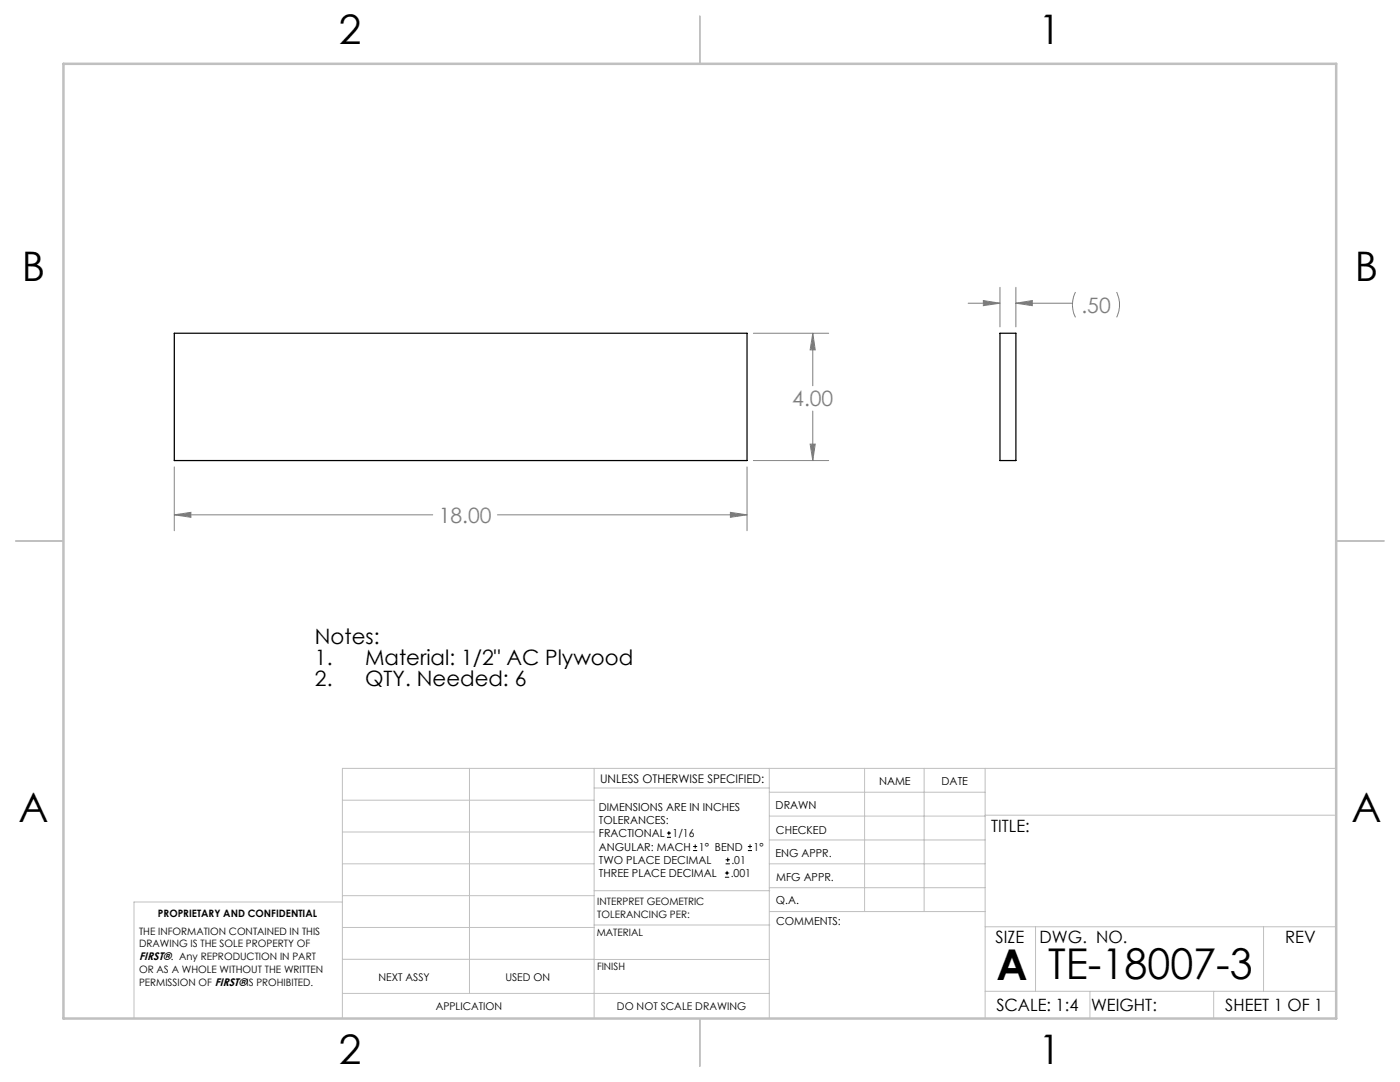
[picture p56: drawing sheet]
<svg xmlns="http://www.w3.org/2000/svg" width="279mm" height="216mm" viewBox="0 0 279 216" stroke-linecap="round" stroke-linejoin="round" font-family="sans-serif">
<defs><g id="words">
<g font-size="8.5">
<text x="198.9" y="195.5">A</text>
<text x="209.2" y="195.4">TE-18007-3</text>
</g>
<g font-size="8.1">
<text x="67.6" y="8.9">2</text>
<text x="207.3" y="8.9">1</text>
<text x="4.4" y="56.2">B</text>
<text x="270.4" y="56.2">B</text>
<text x="3.7" y="164.1">A</text>
<text x="269.7" y="164.1">A</text>
<text x="67.6" y="212.4">2</text>
<text x="207.3" y="212.4">1</text>
</g>
<g font-size="4.2" fill="#808080">
<text x="215.8" y="62.4">.50</text>
<text x="158.1" y="81.1">4.00</text>
<text x="87.6" y="104.3">18.00</text>
</g>
<g font-size="4.2">
<text x="62.9" y="128.5">Notes:</text>
<text x="62.9" y="132.7">1.</text>
<text x="62.9" y="136.9">2.</text>
<text x="72.9" y="132.7">Material: 1/2&quot; AC Plywood</text>
<text x="72.9" y="136.9">QTY. Needed: 6</text>
</g>
<g font-size="3.4">
<text x="197.8" y="166">TITLE:</text>
<text x="198.7" y="188.1">SIZE</text>
<text x="207.5" y="188.1">DWG. NO.</text>
<text x="256.5" y="188.2">REV</text>
<text x="198.8" y="201.7">SCALE: 1:4</text>
<text x="217.7" y="201.8">WEIGHT:</text>
<text x="244.5" y="201.7">SHEET 1 OF 1</text>
</g>
<text font-size="2.4" x="119.8" y="156.2">UNLESS OTHERWISE SPECIFIED:</text>
<g font-size="2.2">
<text x="119.5" y="161.8">DIMENSIONS ARE IN INCHES</text>
<text x="154.8" y="161.4">DRAWN</text>
<text x="175.4" y="156.6">NAME</text>
<text x="187.9" y="156.7">DATE</text>
<text x="119.5" y="164.4">TOLERANCES:</text>
<text x="119.5" y="167.1">FRACTIONAL</text>
<text x="134.2" y="167.1">1/16</text>
<text x="154.9" y="166.3">CHECKED</text>
<text x="119.5" y="172.4">TWO PLACE DECIMAL</text>
<text x="119.5" y="169.7">ANGULAR: MACH</text>
<text x="139.5" y="169.7">1° BEND</text>
<text x="146" y="172.4">.01</text>
<text x="150.4" y="169.7">1°</text>
<text x="154.8" y="171">ENG APPR.</text>
<text x="119.5" y="175">THREE PLACE DECIMAL</text>
<text x="145.8" y="175">.001</text>
<text x="154.9" y="175.7">MFG APPR.</text>
<text x="154.9" y="180.4">Q.A.</text>
<text x="154.9" y="184.6">COMMENTS:</text>
<text x="27.8" y="191.6">FIRST®. Any REPRODUCTION IN PART</text>
</g>
<g font-size="2.1">
<text x="75.5" y="195.7">NEXT ASSY</text>
<text x="100.9" y="195.7">USED ON</text>
<text x="86.9" y="201.5">APPLICATION</text>
<text x="123.1" y="201.6">DO NOT SCALE DRAWING</text>
</g>
<g font-size="2">
<text x="31.5" y="182.9">PROPRIETARY AND CONFIDENTIAL</text>
<text x="119.2" y="180.6">INTERPRET GEOMETRIC</text>
<text x="119.2" y="183.1">TOLERANCING PER:</text>
<text x="27.8" y="186.5">THE INFORMATION CONTAINED IN THIS</text>
<text x="27.8" y="189">DRAWING IS THE SOLE PROPERTY OF</text>
<text x="119.1" y="186.7">MATERIAL</text>
<text x="27.8" y="194.1">OR AS A WHOLE WITHOUT THE WRITTEN</text>
<text x="27.8" y="196.7">PERMISSION OF FIRST®IS PROHIBITED.</text>
<text x="119.1" y="193.5">FINISH</text>
</g>
</g></defs>
<g fill="none" stroke="#c0c0c0" stroke-width=".2">
<path d="M68.3 159.7h50.3M93.7 153.3v44.9M118.6 153.3v49.9M118.6 157.2h34.9M153.5 153.3v49.9M153.5 158.1h43.1M172.5 153.3v28.6M184.4 153.3v28.6M196.6 153.3v49.9M266.7 153.3h-198.4v49.9M68.3 178.7h50.3M68.3 172.4h50.3"/>
<path d="M68.3 166h50.3M68.3 180h-41.6v23.2M118.6 177.7h35M153.5 167.6h43.1M153.5 162.8h43.1M153.5 172.4h43.1M153.5 177.1h43.1M196.6 162.7h70.1M68.3 198.2h85.2M68.3 191.4l85.2 .1M68.3 185.1h50.3M118.6 184.6h35"/>
<path d="M153.6 181.9h43M196.6 197.8h70.1M196.6 184.9h70.1M206.7 184.9v12.9M217.5 197.8v5.4M242.2 197.8v5.4M252.2 184.9v12.9"/>
</g>
<path d="M139.7 3.2v9.5M3.1 107.9h9.6M266.7 107.9h9.5M139.7 203.2v9.6" fill="none" stroke="#c0c0c0" stroke-width=".25"/>
<path d="M12.7 12.7h254v190.5h-254z" fill="none" stroke="#c0c0c0" stroke-width=".5"/>
<g fill="none" stroke="#808080" stroke-width=".2">
<path d="M196.3 60l3.3 .5-3.3 .5zM199.6 57.3v7.9M202.7 57.3v7.9M214.6 58.3a5.6 5.6 0 0 0 0 5M222.8 58.3a5.9 5.9 0 0 1 0 5M150.4 66.5h15M162.2 66.5l.5 3.3h-1zM162.2 66.5v10.5M193.2 60.5h6.4M202.7 60.5l3.3-.5v1zM202.7 60.5h11.3M34.8 93.2v12.7"/>
<path d="M149.1 93.2v12.7M150.4 91.9h15M161.7 88.6h1l-.5 3.3zM162.2 82v9.9M34.8 102.7l3.3-.5v1zM34.8 102.7h51.6M99.3 102.7h49.8M145.8 102.2l3.3 .5-3.3 .5z"/>
</g>
<path d="M34.8 102.7l3.3-.5v1zM145.8 102.2l3.3 .5-3.3 .5zM161.7 88.6h1l-.5 3.3zM162.2 66.5l.5 3.3h-1zM196.3 60l3.3 .5-3.3 .5zM202.7 60.5l3.3-.5v1z" fill="#808080"/>
<path d="M34.8 66.5h114.3v25.4h-114.3zM199.6 66.5h3.1v25.4h-3.1z" fill="none" stroke="#000" stroke-width=".25"/>
<g fill="none" stroke="#000" stroke-width=".2">
<path d="M133.1 167.1h.8M133.1 166.2h.8M133.5 165.8v.9M138.3 169.7h.8M138.3 168.9h.8M138.7 168.5v.8M144.7 175h.8M144.7 174.2h.8M144.8 172.4h.9M144.8 171.6h.9M145.1 173.8v.8M145.2 171.1v.9"/>
<path d="M149.3 169.7h.8M149.3 168.9h.8M149.7 168.5v.8"/>
</g>
<use href="#words"/>
</svg>
